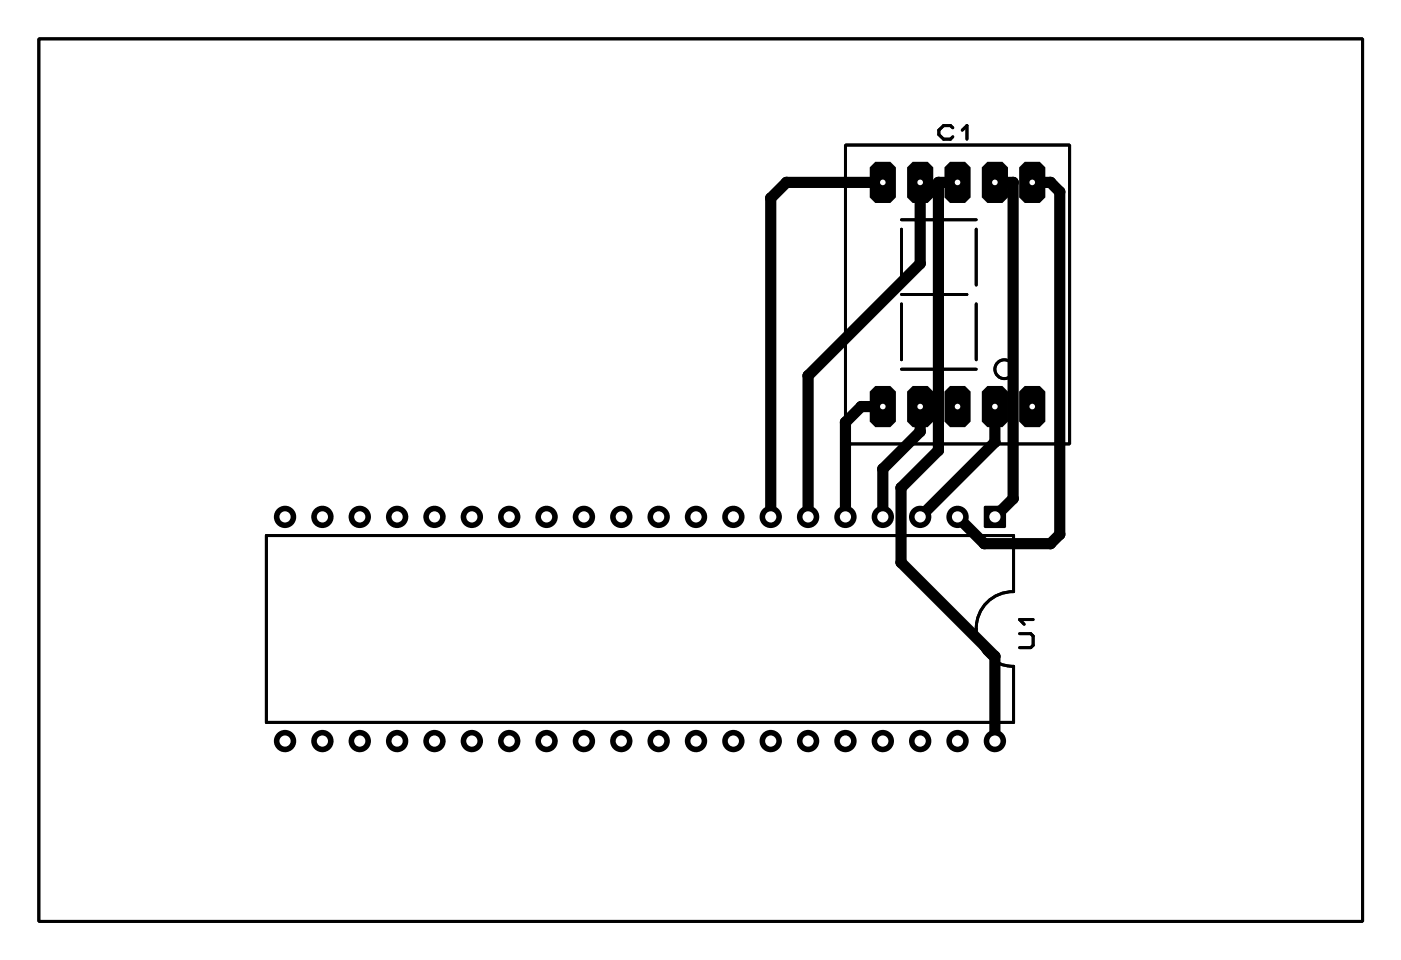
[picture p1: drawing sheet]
<svg xmlns="http://www.w3.org/2000/svg" width="95mm" height="65mm" viewBox="0 0 95 65" stroke-linecap="round" stroke-linejoin="round" font-family="sans-serif">
<g fill="#000">
<path d="M59.5 11h1l.4 .4v2l-.4 .4h-1l-.4-.4v-2z" fill-rule="evenodd"/>
<path d="M62 11h1.1l.3 .4v2l-.3 .4h-1.1l-.3-.4v-2z" fill-rule="evenodd"/>
<path d="M64.6 11h1l.4 .4v2l-.4 .4h-1l-.4-.4v-2z" fill-rule="evenodd"/>
<path d="M67.1 11h1l.4 .4v2l-.4 .4h-1l-.4-.4v-2z" fill-rule="evenodd"/>
<path d="M69.7 11h1l.4 .4v2l-.4 .4h-1l-.4-.4v-2z" fill-rule="evenodd"/>
<path d="M59.5 26.2h1l.4 .4v2.1l-.4 .3h-1l-.4-.3v-2.1z" fill-rule="evenodd"/>
<path d="M62 26.2h1.1l.3 .4v2.1l-.3 .3h-1.1l-.3-.3v-2.1z" fill-rule="evenodd"/>
<path d="M64.6 26.2h1l.4 .4v2.1l-.4 .3h-1l-.4-.3v-2.1z" fill-rule="evenodd"/>
<path d="M67.1 26.2h1l.4 .4v2.1l-.4 .3h-1l-.4-.3v-2.1z" fill-rule="evenodd"/>
<path d="M66.9 34.4h1.5v1.5h-1.5z" fill-rule="evenodd"/>
<path d="M69.3 26.6l.4-.4h1l.4 .4v2.1l-.4 .3h-1l-.4-.3z" fill-rule="evenodd"/>
<circle cx="52.4" cy="13.5" r=".38"/>
<circle cx="53.5" cy="12.4" r=".38"/>
<circle cx="62.6" cy="17.9" r=".38"/>
<circle cx="63.8" cy="12.4" r=".38"/>
<circle cx="68.9" cy="12.4" r=".38"/>
<circle cx="71.4" cy="12.4" r=".38"/>
<circle cx="72" cy="13" r=".38"/>
<circle cx="19.4" cy="35.1" r=".76"/>
<circle cx="21.9" cy="35.1" r=".76"/>
<circle cx="24.5" cy="35.1" r=".76"/>
<circle cx="27" cy="35.1" r=".76"/>
<circle cx="29.5" cy="35.1" r=".76"/>
<circle cx="32.1" cy="35.1" r=".76"/>
<circle cx="34.6" cy="35.1" r=".76"/>
<circle cx="37.2" cy="35.1" r=".76"/>
<circle cx="39.7" cy="35.1" r=".76"/>
<circle cx="42.2" cy="35.1" r=".76"/>
<circle cx="44.8" cy="35.1" r=".76"/>
<circle cx="47.3" cy="35.1" r=".76"/>
<circle cx="49.9" cy="35.1" r=".76"/>
<circle cx="52.4" cy="35.1" r=".76"/>
<circle cx="54.9" cy="35.1" r=".76"/>
<circle cx="54.9" cy="25.5" r=".38"/>
<circle cx="57.5" cy="35.1" r=".76"/>
<circle cx="57.5" cy="28.7" r=".38"/>
<circle cx="58.5" cy="27.6" r=".38"/>
<circle cx="60" cy="35.1" r=".76"/>
<circle cx="60" cy="31.9" r=".38"/>
<circle cx="61.3" cy="38.2" r=".38"/>
<circle cx="61.3" cy="33.2" r=".38"/>
<circle cx="62.6" cy="35.1" r=".76"/>
<circle cx="62.6" cy="29.3" r=".38"/>
<circle cx="63.8" cy="30.6" r=".38"/>
<circle cx="65.1" cy="35.1" r=".76"/>
<circle cx="66.9" cy="37" r=".38"/>
<circle cx="67.6" cy="30.1" r=".38"/>
<circle cx="68.9" cy="33.9" r=".38"/>
<circle cx="71.4" cy="37" r=".38"/>
<circle cx="72" cy="36.3" r=".38"/>
<circle cx="19.4" cy="50.4" r=".76"/>
<circle cx="21.9" cy="50.4" r=".76"/>
<circle cx="24.5" cy="50.4" r=".76"/>
<circle cx="27" cy="50.4" r=".76"/>
<circle cx="29.5" cy="50.4" r=".76"/>
<circle cx="32.1" cy="50.4" r=".76"/>
<circle cx="34.6" cy="50.4" r=".76"/>
<circle cx="37.2" cy="50.4" r=".76"/>
<circle cx="39.7" cy="50.4" r=".76"/>
<circle cx="42.2" cy="50.4" r=".76"/>
<circle cx="44.8" cy="50.4" r=".76"/>
<circle cx="47.3" cy="50.4" r=".76"/>
<circle cx="49.9" cy="50.4" r=".76"/>
<circle cx="52.4" cy="50.4" r=".76"/>
<circle cx="54.9" cy="50.4" r=".76"/>
<circle cx="57.5" cy="50.4" r=".76"/>
<circle cx="60" cy="50.4" r=".76"/>
<circle cx="62.6" cy="50.4" r=".76"/>
<circle cx="65.1" cy="50.4" r=".76"/>
<circle cx="67.6" cy="50.4" r=".76"/>
<circle cx="67.6" cy="44.6" r=".38"/>
</g>
<g fill="none" stroke="#000" stroke-width=".2">
<path d="M2.6 2.6h90v60h-90zM57.5 9.9h15.2v20.3h-15.2zM61.3 15.6v3.8M61.3 14.9h5.1M64.8 8.7l-.2-.2h-.5l-.3 .3v.3l.3 .4h.5l.2-.2M65.4 8.8l.3-.3v1M66.4 15.6v3.8M18.1 36.4h50.8v3.8a2.54 2.54 0 0 0-2.5 2.6 2.54 2.54 0 0 0 2.5 2.5v3.8h-50.8zM61.3 20.7v3.8M61.3 25.1h5.1M61.3 20h4.4M66.4 20.7v3.8"/>
<path d="M69.3 43.1h.8l.1 .1v.7l-.1 .1h-.8M70.2 42.1h-.9l.3 .3"/>
<circle cx="68.3" cy="25.1" r=".64"/>
</g>
<path d="M60 12.4h-6.5l-1.1 1.1v21.6M62.6 12.4v5.5l-7.7 7.6v9.6M65.1 12.4h-1.3v18.2l-2.5 2.6v5l6.3 6.4v5.8M67.6 12.4h1.3v21.5l-1.3 1.2M70.2 12.4h1.2l.6 .6v23.3l-.6 .7h-4.5l-1.8-1.9M60 27.6h-1.5l-1 1.1v6.4M62.6 27.6v1.7l-2.6 2.6v3.2M67.6 27.6v2.5l-5 5" fill="none" stroke="#000" stroke-width=".76"/>
<path d="M67 34.5h1.3v1.3h-1.3z" fill="#000"/>
<circle cx="67.6" cy="35.1" r=".38" fill="#fff"/>
<circle cx="65.1" cy="35.1" r=".63" fill="#000"/>
<circle cx="65.1" cy="35.1" r=".38" fill="#fff"/>
<circle cx="62.6" cy="35.1" r=".63" fill="#000"/>
<circle cx="62.6" cy="35.1" r=".38" fill="#fff"/>
<circle cx="60" cy="35.1" r=".63" fill="#000"/>
<circle cx="60" cy="35.1" r=".38" fill="#fff"/>
<circle cx="57.5" cy="35.1" r=".63" fill="#000"/>
<circle cx="57.5" cy="35.1" r=".38" fill="#fff"/>
<circle cx="54.9" cy="35.1" r=".63" fill="#000"/>
<circle cx="54.9" cy="35.1" r=".38" fill="#fff"/>
<circle cx="52.4" cy="35.1" r=".63" fill="#000"/>
<circle cx="52.4" cy="35.1" r=".38" fill="#fff"/>
<circle cx="49.9" cy="35.1" r=".63" fill="#000"/>
<circle cx="49.9" cy="35.1" r=".38" fill="#fff"/>
<circle cx="47.3" cy="35.1" r=".63" fill="#000"/>
<circle cx="47.3" cy="35.1" r=".38" fill="#fff"/>
<circle cx="44.8" cy="35.1" r=".63" fill="#000"/>
<circle cx="44.8" cy="35.1" r=".38" fill="#fff"/>
<circle cx="42.2" cy="35.1" r=".63" fill="#000"/>
<circle cx="42.2" cy="35.1" r=".38" fill="#fff"/>
<circle cx="39.7" cy="35.1" r=".63" fill="#000"/>
<circle cx="39.7" cy="35.1" r=".38" fill="#fff"/>
<circle cx="37.2" cy="35.1" r=".63" fill="#000"/>
<circle cx="37.2" cy="35.1" r=".38" fill="#fff"/>
<circle cx="34.6" cy="35.1" r=".63" fill="#000"/>
<circle cx="34.6" cy="35.1" r=".38" fill="#fff"/>
<circle cx="32.1" cy="35.1" r=".63" fill="#000"/>
<circle cx="32.1" cy="35.1" r=".38" fill="#fff"/>
<circle cx="29.5" cy="35.1" r=".63" fill="#000"/>
<circle cx="29.5" cy="35.1" r=".38" fill="#fff"/>
<circle cx="27" cy="35.1" r=".63" fill="#000"/>
<circle cx="27" cy="35.1" r=".38" fill="#fff"/>
<circle cx="24.5" cy="35.1" r=".63" fill="#000"/>
<circle cx="24.5" cy="35.1" r=".38" fill="#fff"/>
<circle cx="21.9" cy="35.1" r=".63" fill="#000"/>
<circle cx="21.9" cy="35.1" r=".38" fill="#fff"/>
<circle cx="19.4" cy="35.1" r=".63" fill="#000"/>
<circle cx="19.4" cy="35.1" r=".38" fill="#fff"/>
<circle cx="19.4" cy="50.4" r=".63" fill="#000"/>
<circle cx="19.4" cy="50.4" r=".38" fill="#fff"/>
<circle cx="21.9" cy="50.4" r=".63" fill="#000"/>
<circle cx="21.9" cy="50.4" r=".38" fill="#fff"/>
<circle cx="24.5" cy="50.4" r=".63" fill="#000"/>
<circle cx="24.5" cy="50.4" r=".38" fill="#fff"/>
<circle cx="27" cy="50.4" r=".63" fill="#000"/>
<circle cx="27" cy="50.4" r=".38" fill="#fff"/>
<circle cx="29.5" cy="50.4" r=".63" fill="#000"/>
<circle cx="29.5" cy="50.4" r=".38" fill="#fff"/>
<circle cx="32.1" cy="50.4" r=".63" fill="#000"/>
<circle cx="32.1" cy="50.4" r=".38" fill="#fff"/>
<circle cx="34.6" cy="50.4" r=".63" fill="#000"/>
<circle cx="34.6" cy="50.4" r=".38" fill="#fff"/>
<circle cx="37.2" cy="50.4" r=".63" fill="#000"/>
<circle cx="37.2" cy="50.4" r=".38" fill="#fff"/>
<circle cx="39.7" cy="50.4" r=".63" fill="#000"/>
<circle cx="39.7" cy="50.4" r=".38" fill="#fff"/>
<circle cx="42.2" cy="50.4" r=".63" fill="#000"/>
<circle cx="42.2" cy="50.4" r=".38" fill="#fff"/>
<circle cx="44.8" cy="50.4" r=".63" fill="#000"/>
<circle cx="44.8" cy="50.4" r=".38" fill="#fff"/>
<circle cx="47.3" cy="50.4" r=".63" fill="#000"/>
<circle cx="47.3" cy="50.4" r=".38" fill="#fff"/>
<circle cx="49.9" cy="50.4" r=".63" fill="#000"/>
<circle cx="49.9" cy="50.4" r=".38" fill="#fff"/>
<circle cx="52.4" cy="50.4" r=".63" fill="#000"/>
<circle cx="52.4" cy="50.4" r=".38" fill="#fff"/>
<circle cx="54.9" cy="50.4" r=".63" fill="#000"/>
<circle cx="54.9" cy="50.4" r=".38" fill="#fff"/>
<circle cx="57.5" cy="50.4" r=".63" fill="#000"/>
<circle cx="57.5" cy="50.4" r=".38" fill="#fff"/>
<circle cx="60" cy="50.4" r=".63" fill="#000"/>
<circle cx="60" cy="50.4" r=".38" fill="#fff"/>
<circle cx="62.6" cy="50.4" r=".63" fill="#000"/>
<circle cx="62.6" cy="50.4" r=".38" fill="#fff"/>
<circle cx="65.1" cy="50.4" r=".63" fill="#000"/>
<circle cx="65.1" cy="50.4" r=".38" fill="#fff"/>
<circle cx="67.6" cy="50.4" r=".63" fill="#000"/>
<circle cx="67.6" cy="50.4" r=".38" fill="#fff"/>
<path d="M67.2 11.1h.9l.3 .3v2l-.3 .3h-.9l-.3-.3v-2z" fill-rule="evenodd" fill="#000"/>
<circle cx="67.6" cy="12.4" r=".19" fill="#fff"/>
<path d="M69.7 11.1h.9l.3 .3v2l-.3 .3h-.9l-.3-.3v-2z" fill-rule="evenodd" fill="#000"/>
<circle cx="70.2" cy="12.4" r=".19" fill="#fff"/>
<path d="M67.2 26.4h.9l.3 .3v1.9l-.3 .3h-.9l-.3-.3v-1.9z" fill-rule="evenodd" fill="#000"/>
<circle cx="67.6" cy="27.6" r=".19" fill="#fff"/>
<path d="M64.6 11.1h1l.3 .3v2l-.3 .3h-1l-.3-.3v-2z" fill-rule="evenodd" fill="#000"/>
<circle cx="65.1" cy="12.4" r=".19" fill="#fff"/>
<path d="M64.6 26.4h1l.3 .3v1.9l-.3 .3h-1l-.3-.3v-1.9z" fill-rule="evenodd" fill="#000"/>
<circle cx="65.1" cy="27.6" r=".19" fill="#fff"/>
<path d="M62.1 26.4h.9l.3 .3v1.9l-.3 .3h-.9l-.3-.3v-1.9z" fill-rule="evenodd" fill="#000"/>
<circle cx="62.6" cy="27.6" r=".19" fill="#fff"/>
<path d="M69.7 26.4h.9l.3 .3v1.9l-.3 .3h-.9l-.3-.3v-1.9z" fill-rule="evenodd" fill="#000"/>
<circle cx="70.2" cy="27.6" r=".19" fill="#fff"/>
<path d="M59.6 26.4h.9l.3 .3v1.9l-.3 .3h-.9l-.3-.3v-1.9z" fill-rule="evenodd" fill="#000"/>
<circle cx="60" cy="27.6" r=".19" fill="#fff"/>
<path d="M59.6 11.1h.9l.3 .3v2l-.3 .3h-.9l-.3-.3v-2z" fill-rule="evenodd" fill="#000"/>
<circle cx="60" cy="12.4" r=".19" fill="#fff"/>
<path d="M62.1 11.1h.9l.3 .3v2l-.3 .3h-.9l-.3-.3v-2z" fill-rule="evenodd" fill="#000"/>
<circle cx="62.6" cy="12.4" r=".19" fill="#fff"/>
<g fill="none" stroke="#000" stroke-width=".2">
<path d="M2.6 2.6h90v60h-90zM57.5 9.9h15.2v20.3h-15.2zM61.3 15.6v3.8M61.3 14.9h5.1M64.8 8.7l-.2-.2h-.5l-.3 .3v.3l.3 .4h.5l.2-.2M65.4 8.8l.3-.3v1M66.4 15.6v3.8M18.1 36.4h50.8v3.8a2.54 2.54 0 0 0-2.5 2.6 2.54 2.54 0 0 0 2.5 2.5v3.8h-50.8zM61.3 20.7v3.8M61.3 25.1h5.1M61.3 20h4.4M66.4 20.7v3.8"/>
<path d="M69.3 43.1h.8l.1 .1v.7l-.1 .1h-.8M70.2 42.1h-.9l.3 .3"/>
<circle cx="68.3" cy="25.1" r=".64"/>
</g>
</svg>
